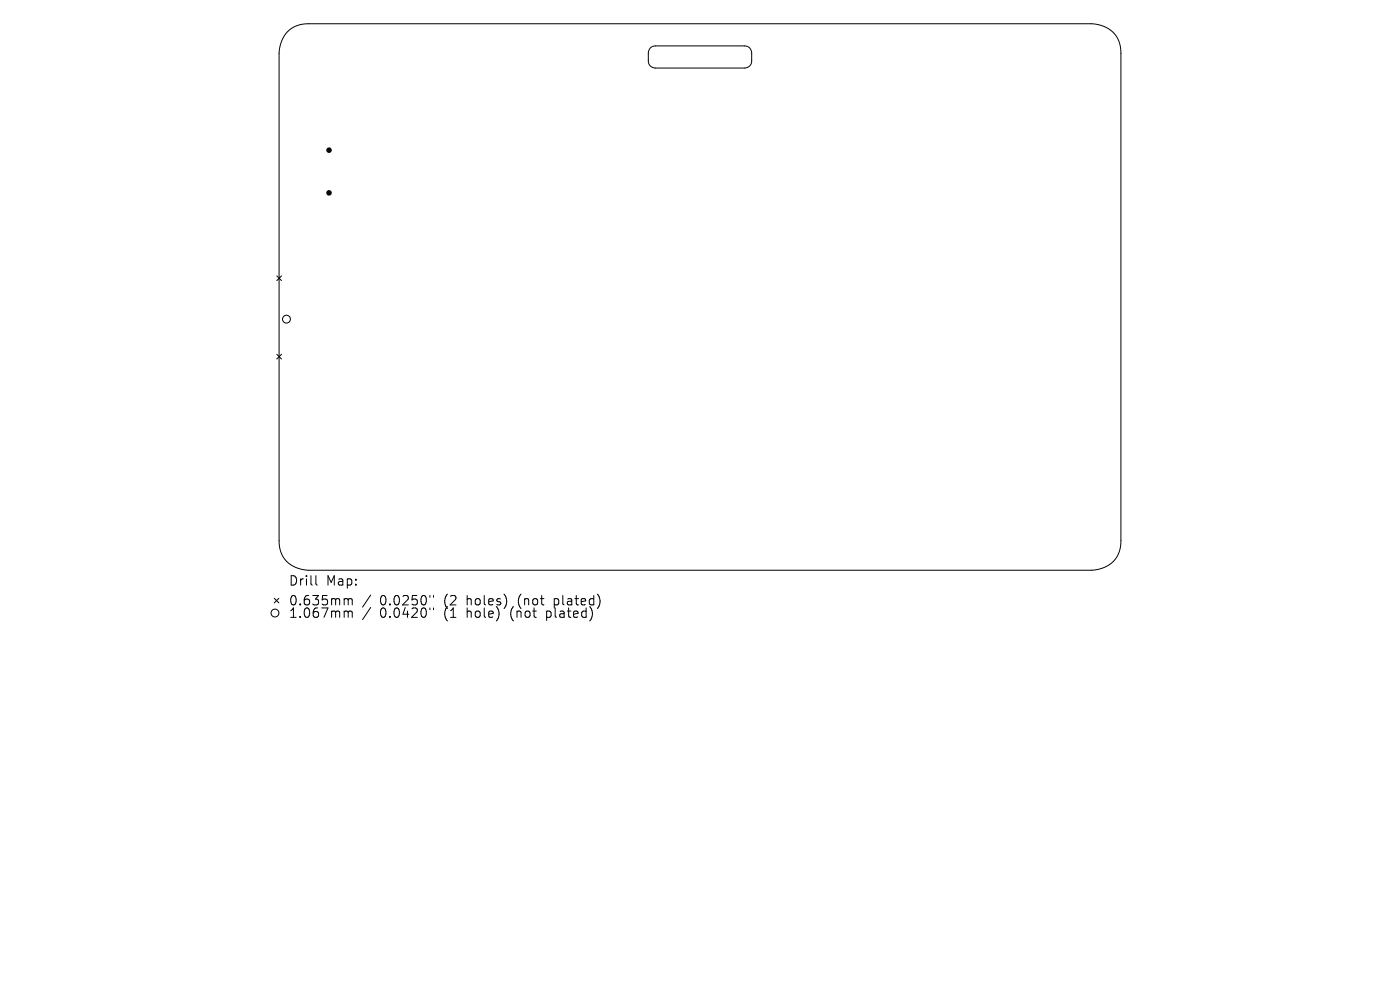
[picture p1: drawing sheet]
<svg xmlns="http://www.w3.org/2000/svg" width="297mm" height="210mm" viewBox="0 0 297 210" stroke-linecap="round" stroke-linejoin="round" font-family="sans-serif">
<defs><g id="words">
<g font-size="2.8">
<text x="61.2" y="124.5">Drill</text>
<text x="69.2" y="124.5">Map:</text>
<text x="61.2" y="128.7">0.635mm</text>
<text x="61.2" y="131.3">1.067mm</text>
<text x="80.6" y="128.7">0.0250&quot;</text>
<text x="80.6" y="131.3">0.0420&quot;</text>
<text x="94.3" y="128.7">(2</text>
<text x="94.3" y="131.3">(1</text>
<text x="99.3" y="128.7">holes)</text>
<text x="99.3" y="131.3">hole)</text>
<text x="108.7" y="131.3">(not</text>
<text x="110.4" y="128.7">(not</text>
<text x="116.6" y="131.3">plated)</text>
<text x="118.2" y="128.7">plated)</text>
</g>
</g></defs>
<g fill="none" stroke="#000" stroke-width=".21">
<path d="M61.1 6.7l.8-.7 1.1-.5 1.1-.4 1.3-.1h166.1l2 .4 1.7 .7 1.1 .9 .8 1.2 .5 1.4 .2 1.6v103.6l-.2 1.9-.7 1.5-.9 1.1-1.3 .9-1.5 .5-1.7 .3h-166l-2-.4-1.7-.7-1.1-1-.8-1.1-.5-1.4-.2-1.6v-103.5l.2-1.4 .4-1.2 .5-1.1zM138 10.1l.5-.3 .6-.1 19.1 .1 .7 .3 .4 .6 .1 2.5-.4 .8-1 .4h-19.1l-.9-.4-.4-.7v-2.2zM58.7 58.5l1 1M59.7 58.5l-1 1M58.7 75.2l1 1M59.7 75.2l-1 1M58.2 126.9l1 1M59.2 126.9l-1 1M67 122.1v1.7l.3 .3M73.3 127l.5 .1 .1 .2M73.3 129.6l.5 .1 .1 .2M73.9 127.3l.3-.3 .4 .1 .1 1.2"/>
<path d="M73.9 127.3v1M73.9 129.9v1.1M73.9 129.9l.3-.3 .4 .1 .1 1.3M78.6 126.2l-1.7 2.6M78.6 128.9l-1.7 2.5M91.2 126.3v.4M91.2 129v.3M92 126.3v.4M92 129v.3"/>
<circle cx="60.8" cy="67.7" r=".84"/>
<circle cx="58.3" cy="130" r=".84"/>
</g>
<g fill="#000">
<circle cx="69.8" cy="31.9" r=".59"/>
<circle cx="69.8" cy="40.9" r=".59"/>
</g>
<use href="#words"/>
</svg>
